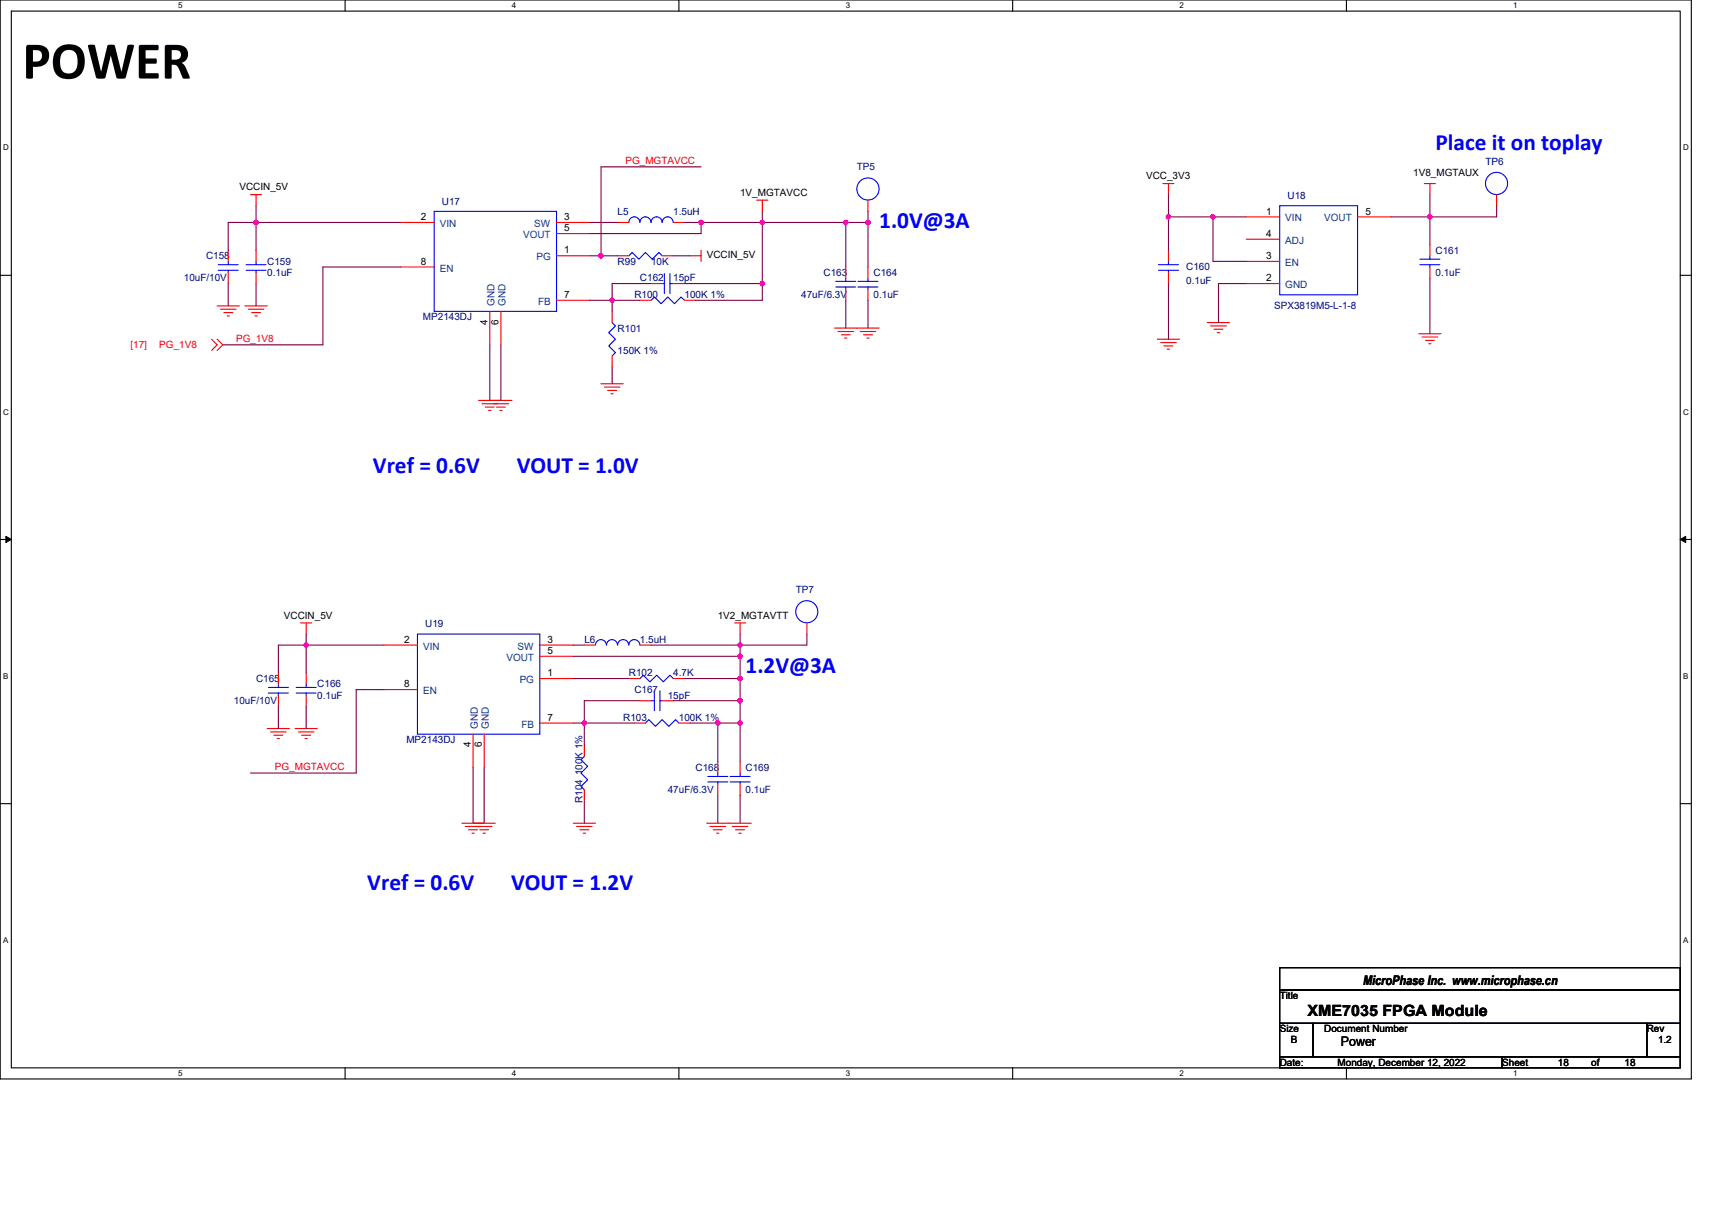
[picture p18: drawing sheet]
<svg xmlns="http://www.w3.org/2000/svg" width="297mm" height="210mm" viewBox="0 0 297 210" stroke-linecap="round" stroke-linejoin="round" font-family="sans-serif">
<defs><g id="words">
<text font-size="9.2" x="3.9" y="13.6">POWER</text>
<g font-size="4" fill="#00f">
<text x="249.1" y="26.1">Place it on toplay</text>
<text x="152.5" y="39.6">1.0V@3A</text>
<text x="64.7" y="82">Vref = 0.6V</text>
<text x="89.7" y="82">VOUT = 1.0V</text>
<text x="129.4" y="116.8">1.2V@3A</text>
<text x="63.7" y="154.4">Vref = 0.6V</text>
<text x="88.7" y="154.4">VOUT = 1.2V</text>
</g>
<text font-size="2.7" x="226.9" y="176.2">XME7035 FPGA Module</text>
<g font-size="2.3">
<text x="236.5" y="170.9">MicroPhase Inc. www.microphase.cn</text>
<text x="232.6" y="181.6">Power</text>
</g>
<g font-size="1.7" fill="#f00">
<text x="108.5" y="28.5">PG_MGTAVCC</text>
<text x="41" y="59.4">PG_1V8</text>
<text x="22.6" y="60.4">[17]</text>
<text x="27.6" y="60.4">PG_1V8</text>
<text x="47.7" y="133.7">PG_MGTAVCC</text>
</g>
<g font-size="1.7" fill="#000080">
<text x="148.7" y="29.5">TP5</text>
<text x="257.7" y="28.6">TP6</text>
<text x="76.7" y="35.5">U17</text>
<text x="223.4" y="34.5">U18</text>
<text x="107.2" y="37.3">L5</text>
<text x="116.8" y="37.3">1.5uH</text>
<text x="35.7" y="45">C158</text>
<text x="46.4" y="45.9">C159</text>
<text x="46.4" y="47.9">0.1uF</text>
<text x="107.2" y="45.9">R99</text>
<text x="113" y="45.9">10K</text>
<text x="142.9" y="47.9">C163</text>
<text x="151.6" y="47.9">C164</text>
<text x="205.8" y="46.9">C160</text>
<text x="249.1" y="44">C161</text>
<text x="249.1" y="47.9">0.1uF</text>
<text x="31.9" y="48.8">10uF/10V</text>
<text x="110.1" y="51.7">R100</text>
<text x="111" y="48.8">C162</text>
<text x="116.8" y="48.8">15pF</text>
<text x="118.8" y="51.7">100K 1%</text>
<text x="139" y="51.7">47uF/6.3V</text>
<text x="151.6" y="51.7">0.1uF</text>
<text x="205.8" y="49.2">0.1uF</text>
<text x="221.1" y="53.7">SPX3819M5-L-1-8</text>
<text x="73.4" y="55.6">MP2143DJ</text>
<text x="107.2" y="57.5">R101</text>
<text x="107.2" y="61.4">150K 1%</text>
<text x="138.1" y="102.9">TP7</text>
<text x="73.8" y="108.9">U19</text>
<text x="101.4" y="111.6">L6</text>
<text x="111" y="111.6">1.5uH</text>
<text x="44.4" y="118.3">C165</text>
<text x="55.1" y="119.3">C166</text>
<text x="109.1" y="117.4">R102</text>
<text x="116.8" y="117.4">4.7K</text>
<text x="40.6" y="122.2">10uF/10V</text>
<text x="55.1" y="121.2">0.1uF</text>
<text x="108.1" y="125.1">R103</text>
<text x="110.1" y="120.3">C167</text>
<text x="115.9" y="121.2">15pF</text>
<text x="117.8" y="125.1">100K 1%</text>
<text x="70.5" y="128.9">MP2143DJ</text>
<text x="115.9" y="137.6">47uF/6.3V</text>
<text x="120.7" y="133.8">C168</text>
<text x="129.4" y="133.8">C169</text>
<text x="129.4" y="137.6">0.1uF</text>
<text x="101.1" y="139.4" transform="rotate(-90 101.1 139.4)">R104 100K 1%</text>
</g>
<g font-size="1.7">
<text x="41.5" y="33">VCCIN_5V</text>
<text x="128.4" y="34">1V_MGTAVCC</text>
<text x="198.9" y="31.1">VCC_3V3</text>
<text x="245.2" y="30.5">1V8_MGTAUX</text>
<text x="73" y="38.2">2</text>
<text x="97.9" y="40.1">5</text>
<text x="97.9" y="38.2">3</text>
<text x="219.7" y="37.2">1</text>
<text x="219.7" y="41.1">4</text>
<text x="236.9" y="37.2">5</text>
<text x="73" y="45.9">8</text>
<text x="97.9" y="44">1</text>
<text x="122.6" y="44.8">VCCIN_5V</text>
<text x="219.7" y="45">3</text>
<text x="97.9" y="51.7">7</text>
<text x="219.7" y="48.8">2</text>
<text x="84.6" y="56.3" transform="rotate(-90 84.6 56.3)">4</text>
<text x="86.5" y="56.3" transform="rotate(-90 86.5 56.3)">6</text>
<text x="49.3" y="107.3">VCCIN_5V</text>
<text x="124.5" y="107.3">1V2_MGTAVTT</text>
<text x="70.1" y="111.5">2</text>
<text x="95" y="113.5">5</text>
<text x="95" y="111.5">3</text>
<text x="70.1" y="119.3">8</text>
<text x="95" y="117.3">1</text>
<text x="95" y="125.1">7</text>
<text x="81.7" y="129.7" transform="rotate(-90 81.7 129.7)">4</text>
<text x="83.6" y="129.7" transform="rotate(-90 83.6 129.7)">6</text>
<text x="222" y="173.4">Title</text>
<text x="222" y="179.1">Size</text>
<text x="229.8" y="179.1">Document Number</text>
<text x="285.7" y="179.1">Rev</text>
<text x="222" y="184.9">Date:</text>
<text x="224" y="181.1">B</text>
<text x="232.1" y="184.9">Monday, December 12, 2022</text>
<text x="260.6" y="184.9">Sheet</text>
<text x="270.3" y="184.9">18</text>
<text x="276.1" y="184.9">of</text>
<text x="281.9" y="184.9">18</text>
<text x="287.7" y="181.1">1.2</text>
</g>
<g font-size="1.7" fill="#004080">
<text x="76.3" y="39.4">VIN</text>
<text x="90.8" y="41.3">VOUT</text>
<text x="92.7" y="39.4">SW</text>
<text x="223" y="38.4">VIN</text>
<text x="229.7" y="38.4">VOUT</text>
<text x="76.3" y="47.1">EN</text>
<text x="93.1" y="45.2">PG</text>
<text x="223" y="42.3">ADJ</text>
<text x="223" y="46.1">EN</text>
<text x="85.8" y="53.1" transform="rotate(-90 85.8 53.1)">GND</text>
<text x="87.7" y="53.1" transform="rotate(-90 87.7 53.1)">GND</text>
<text x="93.4" y="52.9">FB</text>
<text x="223" y="50">GND</text>
<text x="73.4" y="112.7">VIN</text>
<text x="89.8" y="112.7">SW</text>
<text x="87.9" y="114.7">VOUT</text>
<text x="90.2" y="118.5">PG</text>
<text x="73.4" y="120.5">EN</text>
<text x="82.9" y="126.4" transform="rotate(-90 82.9 126.4)">GND</text>
<text x="84.8" y="126.4" transform="rotate(-90 84.8 126.4)">GND</text>
<text x="90.5" y="126.3">FB</text>
</g>
<g font-size="1.4">
<text x="30.9" y="1.5">5</text>
<text x="88.8" y="1.5">4</text>
<text x="146.7" y="1.5">3</text>
<text x="204.7" y="1.5">2</text>
<text x="262.6" y="1.5">1</text>
<text x=".5" y="26.1">D</text>
<text x="292" y="26.1">D</text>
<text x=".5" y="71.9">C</text>
<text x="292" y="71.9">C</text>
<text x=".5" y="117.8">B</text>
<text x="292" y="117.8">B</text>
<text x=".5" y="163.6">A</text>
<text x="292" y="163.6">A</text>
<text x="30.9" y="186.8">5</text>
<text x="88.8" y="186.8">4</text>
<text x="146.7" y="186.8">3</text>
<text x="204.7" y="186.8">2</text>
<text x="262.6" y="186.8">1</text>
</g>
</g></defs>
<path d="M0 0h293.5v187.2h-293.5zM2 1.9h289.5v183.4h-289.5z" fill="none" stroke="#000" stroke-width=".19"/>
<g fill="#fff">
<path d="M30.9 .2h.8v1.6h-.8z"/>
<path d="M30.9 185.5h.8v1.6h-.8z"/>
</g>
<path d="M59.9 0v1.9M59.9 185.3v1.9" fill="none" stroke="#000" stroke-width=".19"/>
<g fill="#fff">
<path d="M88.8 .2h.8v1.6h-.8z"/>
<path d="M88.8 185.5h.8v1.6h-.8z"/>
</g>
<path d="M117.8 0v1.9M117.8 185.3v1.9" fill="none" stroke="#000" stroke-width=".19"/>
<g fill="#fff">
<path d="M146.7 .2h.8v1.6h-.8z"/>
<path d="M146.7 185.5h.8v1.6h-.8z"/>
</g>
<path d="M175.7 0v1.9M175.7 185.3v1.9" fill="none" stroke="#000" stroke-width=".19"/>
<g fill="#fff">
<path d="M204.7 .2h.7v1.6h-.7z"/>
<path d="M204.7 185.5h.7v1.6h-.7z"/>
</g>
<path d="M233.6 0v1.9M233.6 185.3v1.9" fill="none" stroke="#000" stroke-width=".19"/>
<g fill="#fff">
<path d="M262.6 .2h.7v1.6h-.7z"/>
<path d="M262.6 185.5h.7v1.6h-.7z"/>
<path d="M.5 24.8h1v1.6h-1z"/>
<path d="M292 24.8h1v1.6h-1z"/>
<path d="M.5 70.7h1v1.5h-1z"/>
<path d="M292 70.7h1v1.5h-1z"/>
</g>
<path d="M0 47.8h2M291.5 47.8h2" fill="none" stroke="#000" stroke-width=".19"/>
<g fill="#fff">
<path d="M.5 116.5h.9v1.6h-.9z"/>
<path d="M292 116.5h.9v1.6h-.9z"/>
</g>
<path d="M0 93.6h2M291.5 93.6h2" fill="none" stroke="#000" stroke-width=".19"/>
<path d="M1 93.1l1 .5-1 .5zM291.5 93.6l1-.5v1z" fill="#000" stroke="#000" stroke-width=".17"/>
<g fill="#fff">
<path d="M.5 162.4h.9v1.5h-.9z"/>
<path d="M292 162.4h.9v1.5h-.9z"/>
</g>
<path d="M0 139.5h2M291.5 139.5h2M222 167.9h69.5v3.9h-69.5zM222 171.8h69.5v5.8h-69.5zM222 177.6h5.8v5.8h-5.8zM227.8 177.6h57.9v5.8h-57.9zM285.7 177.6h5.8v5.8h-5.8zM222 183.4h38.6v1.9h-38.6zM260.6 183.4h30.9v1.9h-30.9z" fill="none" stroke="#000" stroke-width=".19"/>
<g fill="none" stroke="#f00" stroke-width=".19">
<path d="M43.5 33.8h1.9M44.4 33.8v1.9M69.5 38.6h5.8M96.6 38.6h5.7M107.2 38.6h1.9M116.8 38.6h2M131.3 34.7h1.9M132.3 34.7v2M150.6 34.7v2M201.8 31.9h1.9M202.7 31.9v1.9M216.2 37.6h5.8"/>
<path d="M235.5 37.6h5.8M247.1 31.9h2M248.1 31.9v1.9M259.7 33.8v1.9M36.7 58.9l1 .9-1 1M37.7 53.1h3.8M37.7 58.9l.9 .9-.9 1M38.3 53.7h2.7M38.8 54.3h1.6M39.4 54.8h.4M39.6 47.3v1.9M39.6 43.4v2"/>
<path d="M42.5 53.1h3.9M43.1 53.7h2.7M43.7 54.3h1.5M44.2 54.8h.4M44.4 47.3v1.9M44.4 43.4v2M69.5 46.3h5.8M85 54v5.8M86.9 54v5.8M96.6 44.4h5.7M96.6 40.5h5.7M96.6 52.1h5.7"/>
<path d="M106.2 54v2M107.2 44.4h1.9M111 52.1h2M113 49.2h1.9M114.9 44.4h1.9M116.8 49.2h2M118.8 52.1h1.9M119.7 44.4h1.9M121.6 43.4v2M144.8 56.9h7.7M145.4 57.5h2.7M146 58.1h1.5"/>
<path d="M146.6 58.7h.3M146.7 50.2v1.9M146.7 46.3v2M149.3 57.5h2.7M149.8 58.1h1.6M150.4 58.7h.4M150.6 50.2v1.9M150.6 46.3v2M200.8 58.9h3.9M201.4 59.5h2.7M202.7 47.3v1.9M202.7 43.4v2"/>
<path d="M209.5 56h3.8M210.1 56.6h2.7M210.6 57.1h1.6M211.2 57.7h.4M216.2 41.5h5.8M216.2 45.4h5.8M216.2 49.2h5.8M246.2 57.9h3.8M246.7 58.5h2.7M247.3 59.1h1.6M247.9 59.6h.4M248.1 46.3v2"/>
<path d="M248.1 42.5v1.9M83 69.5h3.9M83.6 70.1h2.7M84.2 70.7h1.5M84.8 71.2h.4M85 69.5h3.8M85.6 70.1h2.7M86.1 70.7h1.6M86.7 71.2h.4M104.3 66.6h3.8M104.9 67.2h2.7M105.4 67.8h1.6"/>
<path d="M106 68.3h.4M106.2 61.8v1.9M201.9 60h1.6M202.5 60.6h.4M48.3 116.8v1.9M52.2 108.1h1.9M53.1 108.1v1.9M53.1 116.8v1.9M66.6 112h5.8M66.6 119.7h5.8M93.7 117.8h5.8M93.7 112h5.8"/>
<path d="M93.7 113.9h5.8M101.4 112h1.9M109.1 117.8h1.9M111 112h2M116.8 117.8h2M127.4 108.1h2M128.4 108.1v1.9M140 108.1v1.9M46.4 126.4h3.8M46.9 127h2.8M47.5 127.6h1.6M48.1 128.2h.4"/>
<path d="M48.3 120.6v2M51.2 126.4h3.9M51.8 127h2.7M52.3 127.6h1.6M52.9 128.2h.4M53.1 120.6v2M82.1 127.4v5.8M84 127.4v5.8M93.7 125.5h5.8M101.4 137.1v1.9M101.4 129.3v2M110.1 125.5h1.9"/>
<path d="M111 121.6h2M114.9 121.6h1.9M117.8 125.5h1.9M124.5 136.1v1.9M124.5 132.2v2M128.4 136.1v1.9M128.4 132.2v2M80.2 142.9h3.8M80.7 143.4h2.7M81.3 144h1.5M81.9 144.6h.4M82.1 142.9h3.8"/>
<path d="M82.7 143.4h2.7M83.2 144h1.6M83.8 144.6h.4M99.5 142.9h3.8M100 143.4h2.7M100.6 144h1.5M101.2 144.6h.4M122.6 142.9h7.7M123.2 143.4h2.7M123.8 144h1.5M124.4 144.6h.3M127.1 143.4h2.6"/>
<path d="M127.6 144h1.6M128.2 144.6h.4"/>
</g>
<g fill="none" stroke="#00f" stroke-width=".19">
<path d="M75.3 36.7h21.3v17.3h-21.3zM111 38.6a.95 .95 0 0 0-.9-1 .95 .95 0 0 0-1 1M114.9 38.6a.96 .96 0 0 0-1-1 .96 .96 0 0 0-1 1 .95 .95 0 0 0-.9-1 .95 .95 0 0 0-1 1M116.8 38.6a.95 .95 0 0 0-1-1 .95 .95 0 0 0-.9 1M222 35.7h13.5v15.5h-13.5zM37.9 45.9h3.4M37.9 46.9h3.4M39.6 46.9v.4M39.6 45.4v.5M42.7 45.9h3.5M42.7 46.9h3.5M44.4 46.9v.4"/>
<path d="M44.4 45.4v.5M106.2 56l.6 .6-1.2 1.1 1.2 1.2-1.2 1.1 1.2 1.2-.6 .6M109.1 44.4l.6-.6 1.1 1.2 1.2-1.2 1.2 1.2 1.1-1.2 .6 .6M113 52.1l.5-.6 1.2 1.2 1.2-1.2 1.1 1.2 1.2-1.2 .6 .6M114.9 49.2h.4M115.3 47.5v3.4M116.2 49.2h.6M116.2 47.5v3.4M145 48.8h3.5M145 49.8h3.5M146.7 49.8v.4M146.7 48.3v.5"/>
<path d="M148.9 48.8h3.4M148.9 49.8h3.4M150.6 49.8v.4M150.6 48.3v.5M201 45.9h3.5M201 46.9h3.5M202.7 46.9v.4M202.7 45.4v.5M246.4 45h3.4M246.4 45.9h3.4M248.1 45.9v.4M248.1 44.4v.6"/>
<path d="M46.6 119.3h3.4M48.3 118.7v.6M51.4 119.3h3.5M53.1 118.7v.6M72.4 110h21.3v17.4h-21.3zM103.3 111.9a.95 .95 0 0 1 1-.9 .95 .95 0 0 1 .9 .9 .96 .96 0 0 1 1-.9 .96 .96 0 0 1 .9 .9M107.2 111.9a.96 .96 0 0 1 .9-.9 .96 .96 0 0 1 1 .9 .96 .96 0 0 1 1-.9 .96 .96 0 0 1 .9 .9M111 117.8l.6-.6 1.2 1.1 1.1-1.1 1.2 1.1 1.1-1.1 .6 .6M113.5 119.9v3.4M114.5 119.9v3.4M46.6 120.3h3.4M48.3 120.3v.3"/>
<path d="M51.4 120.3h3.5M53.1 120.3v.3M101.4 131.3l-.6 .5 1.2 1.2-1.2 1.2 1.2 1.1-1.2 1.2 .6 .6M112 125.5l.6-.6 1.1 1.1 1.2-1.1 1.2 1.1 1.1-1.1 .6 .6M113 121.6h.5M114.5 121.6h.4M122.8 134.7h3.5M122.8 135.7h3.5M124.5 135.7v.4M124.5 134.2v.5M126.7 134.7h3.5M126.7 135.7h3.5"/>
<path d="M128.4 135.7v.4M128.4 134.2v.5"/>
<circle cx="150.6" cy="32.8" r="1.92"/>
<circle cx="259.7" cy="31.8" r="1.92"/>
<circle cx="140" cy="106.2" r="1.92"/>
</g>
<g fill="none" stroke="#800040" stroke-width=".19">
<path d="M44.4 38.6h25.1M44.4 38.6h-4.8v4.8M44.4 35.7v2.9M44.4 38.6v4.8M102.3 38.6h4.9M118.8 38.6h2.8M121.6 29h-17.3v15.4M121.6 38.6h10.7M121.6 38.6v1.9h-19.3M132.3 38.6v10.6M132.3 36.7v1.9M132.3 38.6h14.4"/>
<path d="M146.7 38.6v7.7M146.7 38.6h3.9M150.6 38.6v7.7M150.6 36.7v1.9M202.7 33.8v9.6M202.7 37.6h7.8M210.5 37.6v7.8h5.7M210.5 37.6h5.7M241.3 37.6h6.8M248.1 33.8v3.8M248.1 37.6v4.9M259.7 35.7v1.9h-11.6"/>
<path d="M39.6 49.2v3.9M44.4 49.2v3.9M69.5 46.3h-13.5v13.5h-17.4M85 59.8v9.7M86.9 59.8v9.7M102.3 52.1h3.9M102.3 44.4h2M104.3 44.4h2.9M106.2 52.1v1.9M106.2 52.1h4.8M113 49.2h-6.8v2.9M116.8 44.4h2.9"/>
<path d="M118.8 49.2h13.5M132.3 49.2v2.9h-11.6M146.7 52.1v4.8M150.6 52.1v4.8M202.7 49.2v9.7M216.2 49.2h-4.8v6.8M248.1 48.3v9.6M106.2 63.7v2.9M53.1 112h13.5M53.1 110v2M53.1 112v4.8M53.1 112h-4.8v4.8"/>
<path d="M66.6 119.7h-4.8v14.5h-18.3M99.5 117.8h9.6M99.5 113.9h28.9M99.5 112h1.9M113 112h15.4M118.8 117.8h9.6M128.4 117.8v3.8M128.4 110v2M128.4 113.9v3.9M128.4 112v1.9M140 110v2h-11.6M48.3 122.6v3.8"/>
<path d="M53.1 122.6v3.8M82.1 133.2v9.7M84 133.2v9.7M99.5 125.5h1.9M101.4 139v3.9M101.4 125.5v3.8M101.4 125.5h8.7M111 121.6h-9.6v3.9M116.8 121.6h11.6M119.7 125.5h4.8v6.7M124.5 138v4.9M124.5 125.5h3.9"/>
<path d="M128.4 138v4.9M128.4 125.5v6.7M128.4 121.6v3.9"/>
</g>
<g fill="#f0f" stroke="#f0f" stroke-width=".19">
<circle cx="132.3" cy="38.6" r=".38"/>
<circle cx="132.2" cy="49.2" r=".38"/>
<circle cx="106.2" cy="52.1" r=".38"/>
<circle cx="121.6" cy="38.6" r=".38"/>
<circle cx="128.4" cy="121.6" r=".38"/>
<circle cx="128.4" cy="117.7" r=".38"/>
<circle cx="53.1" cy="111.9" r=".38"/>
<circle cx="101.4" cy="125.5" r=".38"/>
<circle cx="128.4" cy="125.5" r=".38"/>
<circle cx="124.5" cy="125.5" r=".38"/>
<circle cx="128.4" cy="113.9" r=".38"/>
<circle cx="128.4" cy="111.9" r=".38"/>
<circle cx="150.6" cy="38.6" r=".38"/>
<circle cx="146.7" cy="38.6" r=".38"/>
<circle cx="44.4" cy="38.6" r=".38"/>
<circle cx="104.3" cy="44.4" r=".38"/>
<circle cx="210.4" cy="37.6" r=".38"/>
<circle cx="202.7" cy="37.6" r=".38"/>
<circle cx="248.1" cy="37.6" r=".38"/>
</g>
<use href="#words"/>
</svg>
